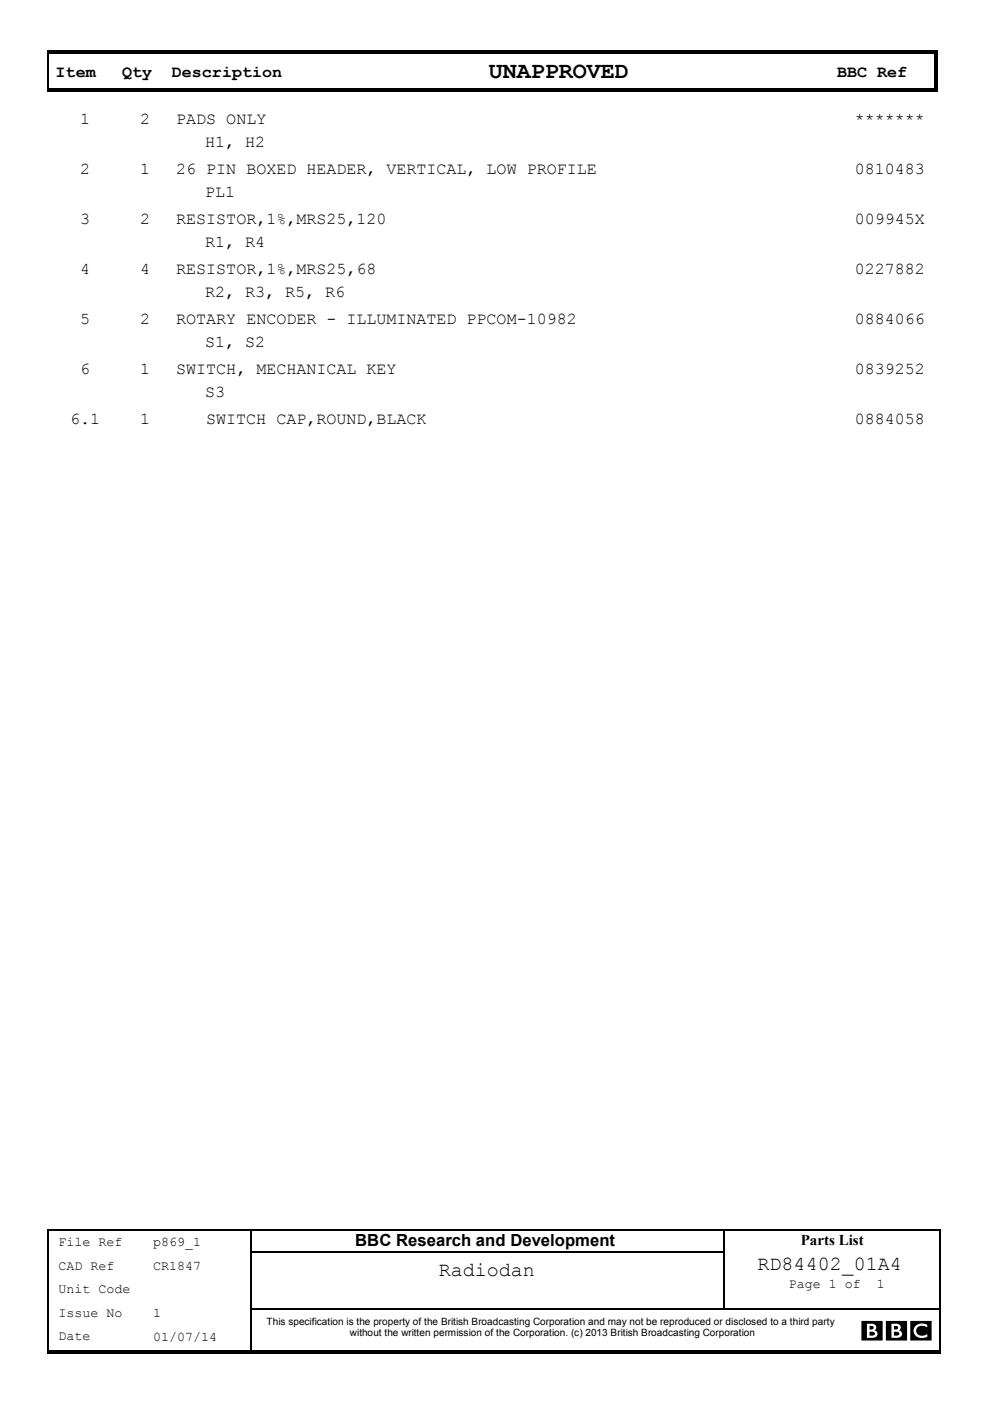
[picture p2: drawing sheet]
<svg xmlns="http://www.w3.org/2000/svg" width="210mm" height="297mm" viewBox="0 0 210 297" stroke-linecap="round" stroke-linejoin="round" font-family="sans-serif">
<defs><g id="words">
<text font-size="4.9" x="103.4" y="16.5">UNAPPROVED</text>
<g font-size="4.2">
<text x="92.8" y="269.9">Radiodan</text>
<text x="160.2" y="268.7">RD84402_01A4</text>
</g>
<g font-size="3.5">
<text x="11.8" y="16.3">Item</text>
<text x="25.8" y="16.3">Qty</text>
<text x="36.4" y="16.3">Description</text>
<text x="177" y="16.3">BBC Ref</text>
<text x="16.9" y="26.1">1</text>
<text x="29.6" y="26.1">2</text>
<text x="37.3" y="26.1">PADS ONLY</text>
<text x="180.7" y="26.1">*******</text>
<text x="43.4" y="31.2">H1, H2</text>
<text x="16.9" y="36.7">2</text>
<text x="29.6" y="36.7">1</text>
<text x="37.3" y="36.7">26 PIN BOXED HEADER, VERTICAL, LOW PROFILE</text>
<text x="43.4" y="41.7">PL1</text>
<text x="180.8" y="36.7">0810483</text>
<text x="16.9" y="47.3">3</text>
<text x="29.6" y="47.3">2</text>
<text x="37.3" y="47.3">RESISTOR,1%,MRS25,120</text>
<text x="180.7" y="47.3">009945X</text>
<text x="43.4" y="52.3">R1, R4</text>
<text x="16.9" y="57.9">4</text>
<text x="29.6" y="57.9">4</text>
<text x="37.3" y="57.9">RESISTOR,1%,MRS25,68</text>
<text x="180.8" y="57.9">0227882</text>
<text x="43.4" y="62.9">R2, R3, R5, R6</text>
<text x="16.9" y="68.5">5</text>
<text x="29.6" y="68.5">2</text>
<text x="37.3" y="68.5">ROTARY ENCODER - ILLUMINATED PPCOM-10982</text>
<text x="180.8" y="68.5">0884066</text>
<text x="43.4" y="73.5">S1, S2</text>
<text x="16.9" y="79.1">6</text>
<text x="29.6" y="79.1">1</text>
<text x="37.3" y="79.1">SWITCH, MECHANICAL KEY</text>
<text x="180.8" y="79.1">0839252</text>
<text x="14.8" y="89.6">6.1</text>
<text x="29.6" y="89.6">1</text>
<text x="43.4" y="84.1">S3</text>
<text x="43.6" y="89.6">SWITCH CAP,ROUND,BLACK</text>
<text x="180.7" y="89.6">0884058</text>
<text x="75.1" y="263.7">BBC Research and Development</text>
</g>
<text font-size="3.2" x="169.3" y="263.4">Parts List</text>
<g font-size="2.8">
<text x="12.4" y="263.6">File Ref</text>
<text x="32.4" y="263.6">p869_1</text>
<text x="12.4" y="268.6">CAD Ref</text>
<text x="32.4" y="268.6">CR1847</text>
<text x="12.4" y="273.6">Unit Code</text>
<text x="166.8" y="272.6">Page 1 of</text>
<text x="185.4" y="272.6">1</text>
<text x="12.4" y="278.6">Issue No</text>
<text x="32.4" y="278.6">1</text>
<text x="12.4" y="283.5">Date</text>
<text x="32.4" y="283.8">01/07/14</text>
</g>
<g font-size="2.1">
<text x="56.4" y="280.2">This specification is the property of the British Broadcasting Corporation and may not be reproduced or disclosed to a third party</text>
<text x="74" y="282.7">without the written permission of the Corporation. (c) 2013 British Broadcasting Corporation</text>
</g>
</g></defs>
<path d="M10 10.6h188.3v.7h-188.3zM10 18.6h188.3v.7h-188.3zM197.6 10.6h.7v8.7h-.7zM10 285.6h189v.7h-189z" fill="#000"/>
<path d="M10.2 10.6v8.7M10.2 260v26.3M10 260.2h189M53 260.1v26.1M53 276.9h145.8M153 260.1v16.8" fill="none" stroke="#000" stroke-width=".34"/>
<path d="M198.8 260v26.3M53 264.9h100" fill="none" stroke="#000" stroke-width=".36"/>
<path d="M182 278h15.1v7.1h-15.1z" fill="#fff"/>
<g fill="#000">
<path d="M183.3 280.1v2.9a2.14 2.14 0 0 0 2.2-.4l.1-.3a.82 .82 0 0 0-.7-.9l.4-.4-.2-.7-.6-.2zM182.2 279.5h4.4v4.1h-4.4z" fill-rule="evenodd"/>
<path d="M183.9 281.7l1 .2 .1 .5-.4 .2h-.7z" fill-rule="evenodd"/>
<path d="M183.9 280.5l.7 .1 .1 .2v.3l-.8 .2z" fill-rule="evenodd"/>
<path d="M188.5 280.1v2.9h1.2a.82 .82 0 0 0 1-.6 .82 .82 0 0 0-.6-1l.4-.4a.8 .8 0 0 0-.8-.9zM187.3 279.5h4.5v4.1h-4.5z" fill-rule="evenodd"/>
<path d="M189 281.7l1 .2 .2 .1-.1 .4-.3 .2h-.8z" fill-rule="evenodd"/>
<path d="M189 280.5l.8 .1 .1 .5-.3 .2h-.6z" fill-rule="evenodd"/>
<path d="M193.7 280.4l-.4 .6-.1 .5 .3 1 .4 .3 .7 .3h.7l.8-.3v-.6l-.8 .4h-.7l-.5-.3-.4-.6 .1-.5 .4-.6 .9-.1 1 .3v-.5l-1.4-.3zM192.5 279.5h4.5v4.1h-4.5z" fill-rule="evenodd"/>
</g>
<use href="#words"/>
</svg>
